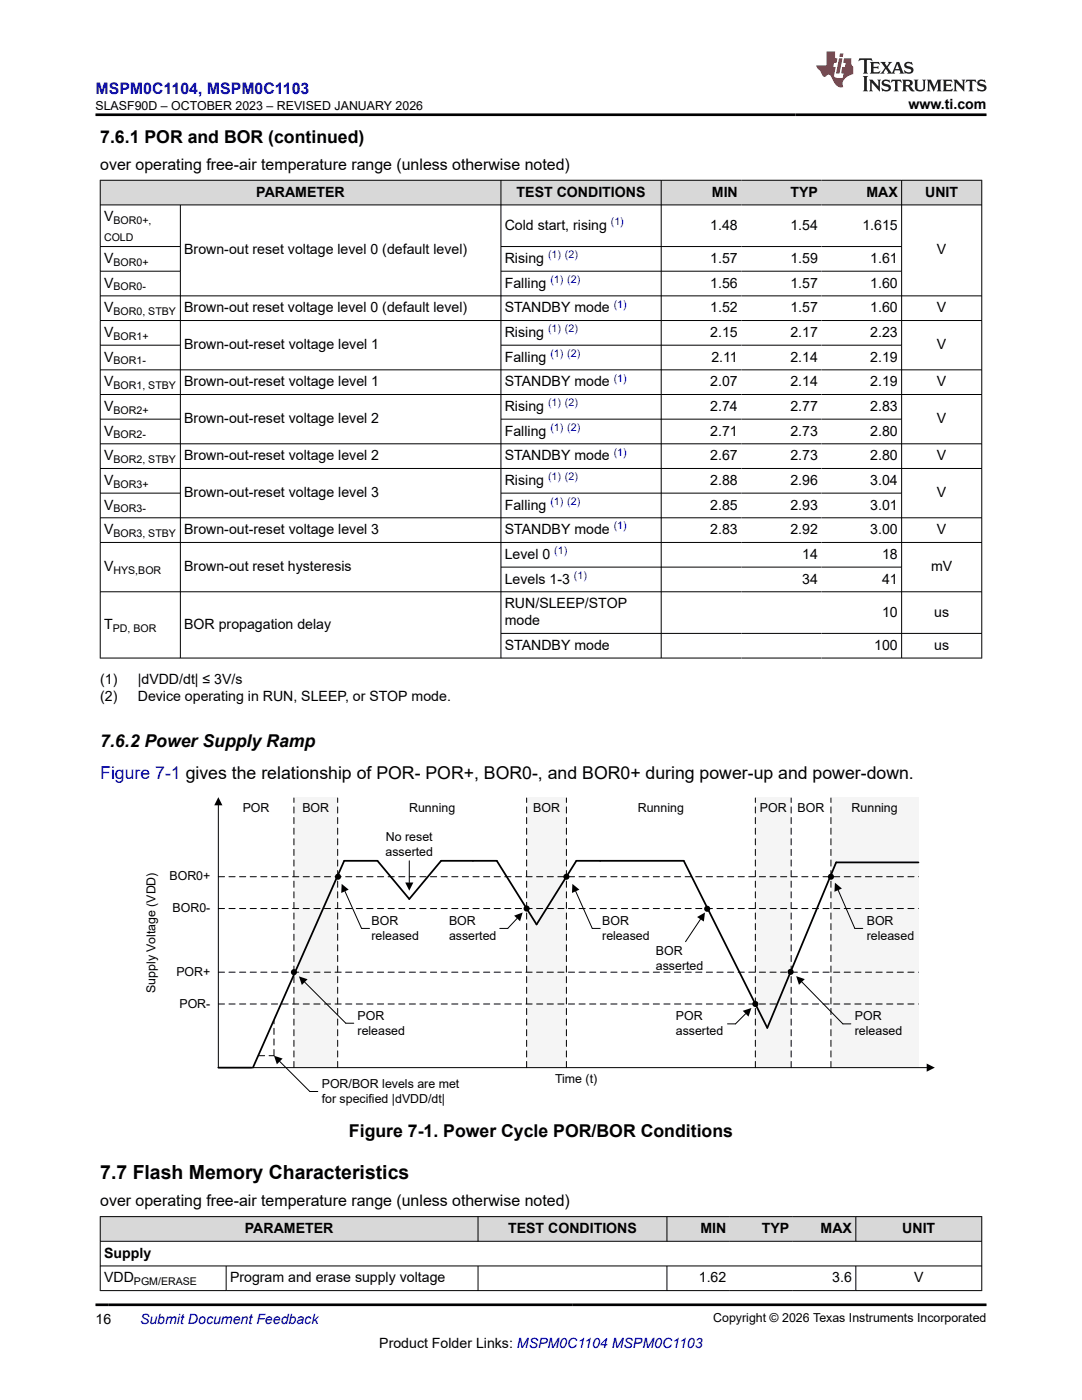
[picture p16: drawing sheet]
<svg xmlns="http://www.w3.org/2000/svg" width="216mm" height="279mm" viewBox="0 0 216 279" stroke-linecap="round" stroke-linejoin="round" font-family="sans-serif">
<defs><g id="words">
<text font-size="3.9" x="20" y="235.3">7.7 Flash Memory Characteristics</text>
<g font-size="3.5">
<text x="20" y="28.5">7.6.1 POR and BOR (continued)</text>
<text x="20" y="149.2">7.6.2 Power Supply Ramp</text>
<text x="69.6" y="226.8">Figure 7-1. Power Cycle POR/BOR Conditions</text>
</g>
<text font-size="3.5" fill="#00f" x="20" y="155.5">Figure 7-1 gives the relationship of POR- POR+, BOR0-, and BOR0+ during power-up and power-down.</text>
<text font-size="3.2" fill="#00f" x="19" y="18.7">MSPM0C1104, MSPM0C1103</text>
<g font-size="3.2">
<text x="20" y="33.9">over operating free-air temperature range (unless otherwise noted)</text>
<text x="20" y="240.7">over operating free-air temperature range (unless otherwise noted)</text>
</g>
<g font-size="2.8">
<text x="181.3" y="21.8">www.ti.com</text>
<text x="51.1" y="39.2">PARAMETER</text>
<text x="103.1" y="39.2">TEST CONDITIONS</text>
<text x="142" y="39.2">MIN</text>
<text x="157.7" y="39.2">TYP</text>
<text x="172.9" y="39.2">MAX</text>
<text x="184.6" y="39.2">UNIT</text>
<text x="20.8" y="44.2">V</text>
<text x="100.7" y="45.9">Cold start, rising</text>
<text x="141.7" y="45.9">1.48</text>
<text x="157.7" y="45.9">1.54</text>
<text x="172.1" y="45.9">1.615</text>
<text x="20.8" y="52.5">V</text>
<text x="36.8" y="50.8">Brown-out reset voltage level 0 (default level)</text>
<text x="100.7" y="52.5">Rising</text>
<text x="141.7" y="52.5">1.57</text>
<text x="157.7" y="52.5">1.59</text>
<text x="173.6" y="52.5">1.61</text>
<text x="187" y="50.8">V</text>
<text x="20.8" y="57.4">V</text>
<text x="100.7" y="57.4">Falling</text>
<text x="141.7" y="57.4">1.56</text>
<text x="157.7" y="57.4">1.57</text>
<text x="173.6" y="57.4">1.60</text>
<text x="20.8" y="62.3">V</text>
<text x="36.8" y="62.3">Brown-out reset voltage level 0 (default level)</text>
<text x="100.7" y="62.3">STANDBY mode</text>
<text x="141.7" y="62.3">1.52</text>
<text x="157.7" y="62.3">1.57</text>
<text x="173.6" y="62.3">1.60</text>
<text x="187" y="62.3">V</text>
<text x="20.8" y="67.2">V</text>
<text x="36.8" y="69.7">Brown-out-reset voltage level 1</text>
<text x="100.7" y="67.2">Rising</text>
<text x="141.7" y="67.2">2.15</text>
<text x="157.7" y="67.2">2.17</text>
<text x="173.6" y="67.2">2.23</text>
<text x="187" y="69.7">V</text>
<text x="20.8" y="72.2">V</text>
<text x="20.8" y="77.1">V</text>
<text x="36.8" y="77.1">Brown-out-reset voltage level 1</text>
<text x="100.7" y="72.2">Falling</text>
<text x="100.7" y="77.1">STANDBY mode</text>
<text x="141.7" y="77.1">2.07</text>
<text x="141.9" y="72.2">2.11</text>
<text x="157.7" y="72.2">2.14</text>
<text x="157.7" y="77.1">2.14</text>
<text x="173.6" y="72.2">2.19</text>
<text x="173.6" y="77.1">2.19</text>
<text x="187" y="77.1">V</text>
<text x="20.8" y="82">V</text>
<text x="100.7" y="82">Rising</text>
<text x="141.7" y="82">2.74</text>
<text x="157.7" y="82">2.77</text>
<text x="173.6" y="82">2.83</text>
<text x="20.8" y="86.9">V</text>
<text x="36.8" y="84.5">Brown-out-reset voltage level 2</text>
<text x="100.7" y="86.9">Falling</text>
<text x="141.7" y="86.9">2.71</text>
<text x="157.7" y="86.9">2.73</text>
<text x="173.6" y="86.9">2.80</text>
<text x="187" y="84.5">V</text>
<text x="20.8" y="91.8">V</text>
<text x="36.8" y="91.8">Brown-out-reset voltage level 2</text>
<text x="100.7" y="91.8">STANDBY mode</text>
<text x="141.7" y="91.8">2.67</text>
<text x="157.7" y="91.8">2.73</text>
<text x="173.6" y="91.8">2.80</text>
<text x="187" y="91.8">V</text>
<text x="20.8" y="96.8">V</text>
<text x="20.8" y="101.7">V</text>
<text x="36.8" y="99.2">Brown-out-reset voltage level 3</text>
<text x="100.7" y="96.8">Rising</text>
<text x="100.7" y="101.7">Falling</text>
<text x="141.7" y="96.8">2.88</text>
<text x="141.7" y="101.7">2.85</text>
<text x="157.7" y="96.8">2.96</text>
<text x="157.7" y="101.7">2.93</text>
<text x="173.6" y="96.8">3.04</text>
<text x="173.6" y="101.7">3.01</text>
<text x="187" y="99.2">V</text>
<text x="20.8" y="106.6">V</text>
<text x="36.8" y="106.6">Brown-out-reset voltage level 3</text>
<text x="100.7" y="106.6">STANDBY mode</text>
<text x="141.7" y="106.6">2.83</text>
<text x="157.7" y="106.6">2.92</text>
<text x="173.6" y="106.6">3.00</text>
<text x="187" y="106.6">V</text>
<text x="20.8" y="114">V</text>
<text x="36.8" y="114">Brown-out reset hysteresis</text>
<text x="100.7" y="111.5">Level 0</text>
<text x="160.1" y="111.5">14</text>
<text x="176" y="111.5">18</text>
<text x="185.8" y="114">mV</text>
<text x="100.7" y="116.5">Levels 1-3</text>
<text x="160.1" y="116.5">34</text>
<text x="176" y="116.5">41</text>
<text x="20.8" y="125.5">T</text>
<text x="36.8" y="125.5">BOR propagation delay</text>
<text x="100.7" y="121.4">RUN/SLEEP/STOP</text>
<text x="100.7" y="124.8">mode</text>
<text x="176" y="123.1">10</text>
<text x="186.4" y="123.1">us</text>
<text x="100.7" y="129.7">STANDBY mode</text>
<text x="174.4" y="129.7">100</text>
<text x="186.4" y="129.7">us</text>
<text x="20" y="136.5">(1)</text>
<text x="27.5" y="136.5">|dVDD/dt| ≤ 3V/s</text>
<text x="20" y="139.9">(2)</text>
<text x="27.5" y="139.9">Device operating in RUN, SLEEP, or STOP mode.</text>
<text x="20.8" y="251">Supply</text>
<text x="48.9" y="246.1">PARAMETER</text>
<text x="101.4" y="246.1">TEST CONDITIONS</text>
<text x="139.8" y="246.1">MIN</text>
<text x="152" y="246.1">TYP</text>
<text x="163.7" y="246.1">MAX</text>
<text x="180" y="246.1">UNIT</text>
<text x="20.8" y="255.9">VDD</text>
<text x="45.9" y="255.9">Program and erase supply voltage</text>
<text x="139.4" y="255.9">1.62</text>
<text x="166.1" y="255.9">3.6</text>
<text x="182.4" y="255.9">V</text>
<text x="19" y="264.2">16</text>
<text x="75.7" y="269">Product Folder Links: MSPM0C1104 MSPM0C1103</text>
</g>
<text font-size="2.8" fill="#00f" x="27.9" y="264.2">Submit Document Feedback</text>
<g font-size="2.5">
<text x="19" y="21.9">SLASF90D – OCTOBER 2023 – REVISED JANUARY 2026</text>
<text x="48.4" y="162">POR</text>
<text x="60.3" y="162">BOR</text>
<text x="77" y="167.9">No reset</text>
<text x="81.6" y="162">Running</text>
<text x="106.4" y="162">BOR</text>
<text x="127.3" y="162">Running</text>
<text x="151.6" y="162">POR</text>
<text x="159.2" y="162">BOR</text>
<text x="169.9" y="162">Running</text>
<text x="76.9" y="170.8">asserted</text>
<text x="33.8" y="175.7">BOR0+</text>
<text x="34.4" y="182.1">BOR0-</text>
<text x="74.1" y="184.5">BOR</text>
<text x="89.6" y="184.5">BOR</text>
<text x="120.2" y="184.5">BOR</text>
<text x="172.9" y="184.5">BOR</text>
<text x="74.1" y="187.5">released</text>
<text x="89.6" y="187.5">asserted</text>
<text x="120.2" y="187.5">released</text>
<text x="130.9" y="190.6">BOR</text>
<text x="172.9" y="187.5">released</text>
<text x="35.2" y="194.8">POR+</text>
<text x="130.9" y="193.6">asserted</text>
<text x="31" y="198.2" transform="rotate(-90 31 198.2)">Supply Voltage (VDD)</text>
<text x="35.8" y="201.1">POR-</text>
<text x="71.3" y="203.6">POR</text>
<text x="134.8" y="203.6">POR</text>
<text x="170.6" y="203.6">POR</text>
<text x="71.3" y="206.6">released</text>
<text x="134.8" y="206.6">asserted</text>
<text x="170.6" y="206.6">released</text>
<text x="64.2" y="217.1">POR/BOR levels are met</text>
<text x="64.2" y="220.1">for specified |dVDD/dt|</text>
<text x="110.8" y="216.2">Time (t)</text>
<text x="142.3" y="263.9">Copyright © 2026 Texas Instruments Incorporated</text>
</g>
<g font-size="2.1">
<text x="22.6" y="44.7">BOR0+,</text>
<text x="20.8" y="48.1">COLD</text>
<text x="22.6" y="53">BOR0+</text>
<text x="22.6" y="58">BOR0-</text>
<text x="22.6" y="62.9">BOR0, STBY</text>
<text x="22.6" y="67.8">BOR1+</text>
<text x="22.6" y="72.7">BOR1-</text>
<text x="22.6" y="77.6">BOR1, STBY</text>
<text x="22.6" y="82.6">BOR2+</text>
<text x="22.6" y="87.5">BOR2-</text>
<text x="22.6" y="92.4">BOR2, STBY</text>
<text x="22.6" y="97.3">BOR3+</text>
<text x="22.6" y="102.3">BOR3-</text>
<text x="22.6" y="107.2">BOR3, STBY</text>
<text x="22.6" y="114.6">HYS,BOR</text>
<text x="22.5" y="126.1">PD, BOR</text>
<text x="26.7" y="256.5">PGM/ERASE</text>
</g>
<g font-size="2.1" fill="#00f">
<text x="121.9" y="44.9">(1)</text>
<text x="109.3" y="51.5">(1) (2)</text>
<text x="109.8" y="56.5">(1) (2)</text>
<text x="122.5" y="61.4">(1)</text>
<text x="109.3" y="66.3">(1) (2)</text>
<text x="109.8" y="71.2">(1) (2)</text>
<text x="122.5" y="76.1">(1)</text>
<text x="109.3" y="81.1">(1) (2)</text>
<text x="109.8" y="86">(1) (2)</text>
<text x="109.3" y="95.8">(1) (2)</text>
<text x="122.5" y="90.9">(1)</text>
<text x="109.8" y="100.7">(1) (2)</text>
<text x="122.5" y="105.7">(1)</text>
<text x="110.6" y="110.6">(1)</text>
<text x="114.5" y="115.5">(1)</text>
</g>
</g></defs>
<g fill="#d8d8d8">
<path d="M20 36h175.9v4.9h-175.9z" fill-rule="evenodd"/>
<path d="M20.1 36h79.8v4.8h-79.8z" fill-rule="evenodd"/>
<path d="M100 36h31.9v4.8h-31.9z" fill-rule="evenodd"/>
<path d="M132 36h15.9v4.8h-15.9z" fill-rule="evenodd"/>
<path d="M147.9 36h16v4.8h-16z" fill-rule="evenodd"/>
<path d="M163.9 36h15.9v4.8h-15.9z" fill-rule="evenodd"/>
<path d="M180 36h15.8v4.8h-15.8z" fill-rule="evenodd"/>
</g>
<g fill="none" stroke="#000" stroke-width=".2">
<path d="M19.9 36h176.1M20 35.9v95.5M100 35.9v95.5M131.9 35.9v95.5M179.9 35.9v95.5M195.9 35.9v95.5M19.9 40.9h176.1M19.9 49.2h16.2M19.9 59h176.1M19.9 54.1h16.2M36 40.9v90.5M100 49.2h80"/>
<path d="M100 54.1h80M19.9 64h176.1M19.9 68.9h16.2M19.9 78.7h176.1M100 68.9h80M196 73.8h-176.1M19.9 83.7h16.2M19.9 93.5h176.1M19.9 98.4h16.2M100 83.7h80M100 98.4h80M196 88.6h-176.1"/>
<path d="M19.9 103.3h176.1M19.9 108.3h176.1M19.9 118.1h176.1M100 113.2h80M19.9 131.3h176.1M100 126.4h96"/>
</g>
<g fill="#f5f5f5">
<path d="M58.6 159.1h8.8v54h-8.8z" fill-rule="evenodd"/>
<path d="M105.1 159.1h7.9v54h-7.9z" fill-rule="evenodd"/>
<path d="M150.7 159.1h7.2v54h-7.2z" fill-rule="evenodd"/>
<path d="M165.8 159.1h17.5v54h-17.5z" fill-rule="evenodd"/>
</g>
<g fill="none" stroke="#000" stroke-width=".2">
<path d="M43.6 160.7v52.4h141.3M67.1 175h.3M68.8 177.9l3.3 7.4h1.6M81.7 171.8v4.3M112.6 175h.4M114.9 177.9l3.3 7.4h1.6M165.4 175h.4M167.2 177.6l3.4 7.7h1.6M58.3 194h.3M60.8 196l8.2 8.2h1.6M103.2 183.3l-1.9 2h-1.6M104.7 181.3h.4"/>
<path d="M139.8 183.5l-3 4.4M140.7 181.4h.4M157.4 194h.4M160 196l8.2 8.3h1.6M55.8 211.8l6 6h1.6M148.8 202.3l-2 2h-1.6M150.3 200.4h.4"/>
</g>
<g fill="#000">
<path d="M43.6 159.1l.8 1.6h-1.6zM68.2 176.4l1.4 1.1-1.5 .7zM80.9 176.1h1.6l-.8 1.6zM114.2 176.4l1.4 1.1-1.5 .7zM166.6 176.2l1.4 1.1-1.5 .7zM59.7 194.9l1.7 .5-1.2 1.2zM102.6 182.7l1.7-.6-.5 1.8zM139.1 183l1.6-.9-.3 1.8zM158.9 194.8l1.7 .6-1.2 1.1zM54.7 210.7l1.7 .6-1.2 1.1zM148.2 201.7l1.7-.5-.5 1.7zM184.9 212.3l1.6 .8-1.6 .8z"/>
<circle cx="67.4" cy="175" r=".61"/>
<circle cx="113" cy="175" r=".61"/>
<circle cx="165.8" cy="175" r=".61"/>
<circle cx="58.6" cy="194" r=".61"/>
<circle cx="105.1" cy="181.3" r=".61"/>
<circle cx="141.1" cy="181.4" r=".61"/>
<circle cx="157.8" cy="194" r=".61"/>
<circle cx="150.7" cy="200.4" r=".61"/>
</g>
<g fill="none" stroke="#000" stroke-width=".2" stroke-dasharray="1.2 .9">
<path d="M43.6 175h139.7M43.6 194h139.7M43.6 181.3h139.7M43.6 200.4h139.7M51.6 210.7h3.1M54.7 210.7v-7M58.6 213.1v-53.8M67.4 213.1v-53.8M105.1 213.1v-53.8M113 213.1v-53.8M150.7 213.1v-53.8M157.9 213.1v-53.8"/>
<path d="M165.8 213.1v-53.8"/>
</g>
<path d="M183.3 172.1h-16.5l-13.7 33-16.7-33.3h-21.4l-7.9 12.7-8-12.7h-11.1l-6.3 7.6-6.4-7.6h-6.6l-18.2 41.3M43.6 213.1h6.6" fill="none" stroke="#000" stroke-width=".35"/>
<g fill="#d8d8d8">
<path d="M20 242.8h175.9v4.9h-175.9z" fill-rule="evenodd"/>
<path d="M20.1 242.9h75.2v4.8h-75.2z" fill-rule="evenodd"/>
<path d="M95.4 242.9h37.6v4.8h-37.6z" fill-rule="evenodd"/>
<path d="M133.1 242.9h12.5v4.8h-12.5z" fill-rule="evenodd"/>
<path d="M145.6 242.9h12.6v4.8h-12.6z" fill-rule="evenodd"/>
<path d="M158.2 242.9h12.5v4.8h-12.5z" fill-rule="evenodd"/>
<path d="M170.8 242.9h25v4.8h-25z" fill-rule="evenodd"/>
</g>
<g fill="none" stroke="#000" stroke-width=".2">
<path d="M19.9 242.8h176.1M19.9 247.7h176.1M19.9 252.6h176.1M19.9 257.6h176.1M20 242.7v14.9M45.1 252.6v5M95.4 242.7v5.1M95.4 252.6v5M133.1 242.7v5.1M133.1 252.6v5M170.8 242.7v5.1M170.8 252.6v5"/>
<path d="M195.9 242.7v14.9"/>
</g>
<path d="M171.5 11.6l-.2 .6 .5-.2h.6v.1v2.2l-.2 .4h1l-.2-.4v-2.2v-.1h.5l.6 .2-.2-.6zM173.6 12.4l.2 .3v1.6l-.2 .4h1.9l.1-.6a1.08 1.08 0 0 1-1.3 .2v-.7h.6l.4 .2v-.7l-.4 .2h-.6v-.5l.2-.2a1 1 0 0 1 1 .3l-.1-.5zM175.7 12.4l.9 1.1-1 1.2h.9l-.2-.2 .5-.8 .4 .8-.2 .2h1.6l-.2-.2 .2-.5h.9l.1 .5-.1 .2h.9l-.2-.4-.8-1.9h-.5l-.9 2.1-.9-1.1 .9-1h-.8l.2 .2-.4 .6-.4-.6 .2-.2zM179 12.8l.4 1h-.7zM180.7 12.5a.65 .65 0 0 0-.2 .7 .65 .65 0 0 0 .6 .5l.6 .1 .1 .3a.79 .79 0 0 1-.7 .4 .79 .79 0 0 1-.7-.5l.1 .7 .2-.1a.93 .93 0 0 0 1.1 0 .93 .93 0 0 0 .4-.9 1.46 1.46 0 0 0-1.2-.6l-.1-.3a1.09 1.09 0 0 1 1.2 .2l-.2-.6-.1 .1-.5-.2zM172.2 15.2l.2 .4v2.2l-.2 .4h1l-.2-.4v-2.2l.2-.4zM173.4 15.9l.2 .4v1.5l-.2 .4h.8l-.3-.4 .1-1.3 1.6 1.8v-2l.2-.4h-.7l.1 .2 .1 1.1-1.2-1.3zM176.2 16a.65 .65 0 0 0-.2 .8 .65 .65 0 0 0 .6 .4l.6 .2 .1 .2a.79 .79 0 0 1-.7 .4 .79 .79 0 0 1-.7-.5l.1 .7 .2-.1a.93 .93 0 0 0 1.1 .1 .93 .93 0 0 0 .4-1 1.46 1.46 0 0 0-1.2-.5l-.1-.4a1.09 1.09 0 0 1 1.2 .2l-.1-.6-.2 .1-.5-.1zM177.9 15.9l-.1 .6a.63 .63 0 0 1 .8-.3v1.6l-.3 .4h1l-.2-.4v-1.6a.66 .66 0 0 1 .8 .3l-.1-.6zM180 15.9l.2 .4v1.5l-.2 .4h1l-.2-.2-.1-.7h.5l.1 .2a.79 .79 0 0 0 1.2 .6l-1-.9a.61 .61 0 0 0 .6-.6 .61 .61 0 0 0-.5-.7zM180.8 16.2h.1a.47 .47 0 0 1 .5 .1 .47 .47 0 0 1 .1 .5l-.1 .1-.7 .1zM182.3 15.9l.2 .2a2.27 2.27 0 0 0 .4 2 1.04 1.04 0 0 0 1.7-.7v-1.3l.2-.2h-.8l.2 .4v1.1a.6 .6 0 0 1-.6 .6 .6 .6 0 0 1-.6-.6v-1.1l.3-.4zM184.9 15.9l.2 .4v1.5l-.2 .4h.8l-.3-.4v-1.4l.9 1.9 .9-1.9v1.4l-.3 .4h1l-.2-.4v-1.5l.2-.4h-.8l-.7 1.5-.6-1.5zM188.1 15.9l.2 .4v1.5l-.2 .4h1.9l.1-.6a1.09 1.09 0 0 1-1.3 .2v-.7h.6l.4 .2v-.6l-.4 .2h-.6v-.6l.2-.1a1.01 1.01 0 0 1 1 .3l-.1-.6zM190.2 15.9l.3 .4v1.5l-.3 .4h.8l-.2-.4v-1.3l1.6 1.8v-2l.2-.4h-.7l.2 .2v1.1l-1.2-1.3zM192.8 15.9l-.1 .6a.63 .63 0 0 1 .8-.3v1.6l-.3 .4h1l-.2-.4v-1.6a.66 .66 0 0 1 .8 .3l-.1-.6zM195.2 16a.65 .65 0 0 0-.2 .8 .65 .65 0 0 0 .6 .4l.6 .2 .2 .2a.79 .79 0 0 1-.7 .4 .79 .79 0 0 1-.7-.5l.1 .7 .2-.1a.93 .93 0 0 0 1 .1 .93 .93 0 0 0 .5-1 1.46 1.46 0 0 0-1.3-.5v-.4a1.09 1.09 0 0 1 1.2 .2l-.2-.6-.2 .1-.5-.1z" fill="#231f20"/>
<path d="M164.9 10.3v2.7h-2l.1 .4 .8 1a.95 .95 0 0 0 1 .9 .59 .59 0 0 1 .5-.4 .59 .59 0 0 1 .5 .3l.4 .8a1.59 1.59 0 0 0 2.1 1.4 1.61 1.61 0 0 1 1-2.3l1-.3-.1-1.5a1.59 1.59 0 0 1-.3-1.7h-1.5l-.2 .9h.6l-.2 .9h-.5l-.2 .9v.3l.4 .1-.1 .9h-.7a.73 .73 0 0 1-1-.7l.3-1.5h-.5l.1-.9h.5l.2-.9h-.5v-1.3zM167.4 11.6l-.6 3.1h.7l.6-3.1zM167.6 10.7l-.1 .6h.7l.1-.6z" fill="#ed1c24"/>
<path d="M19 22.9h177.8M19 260.4h177.8" fill="none" stroke="#000" stroke-width=".53"/>
<use href="#words"/>
</svg>
